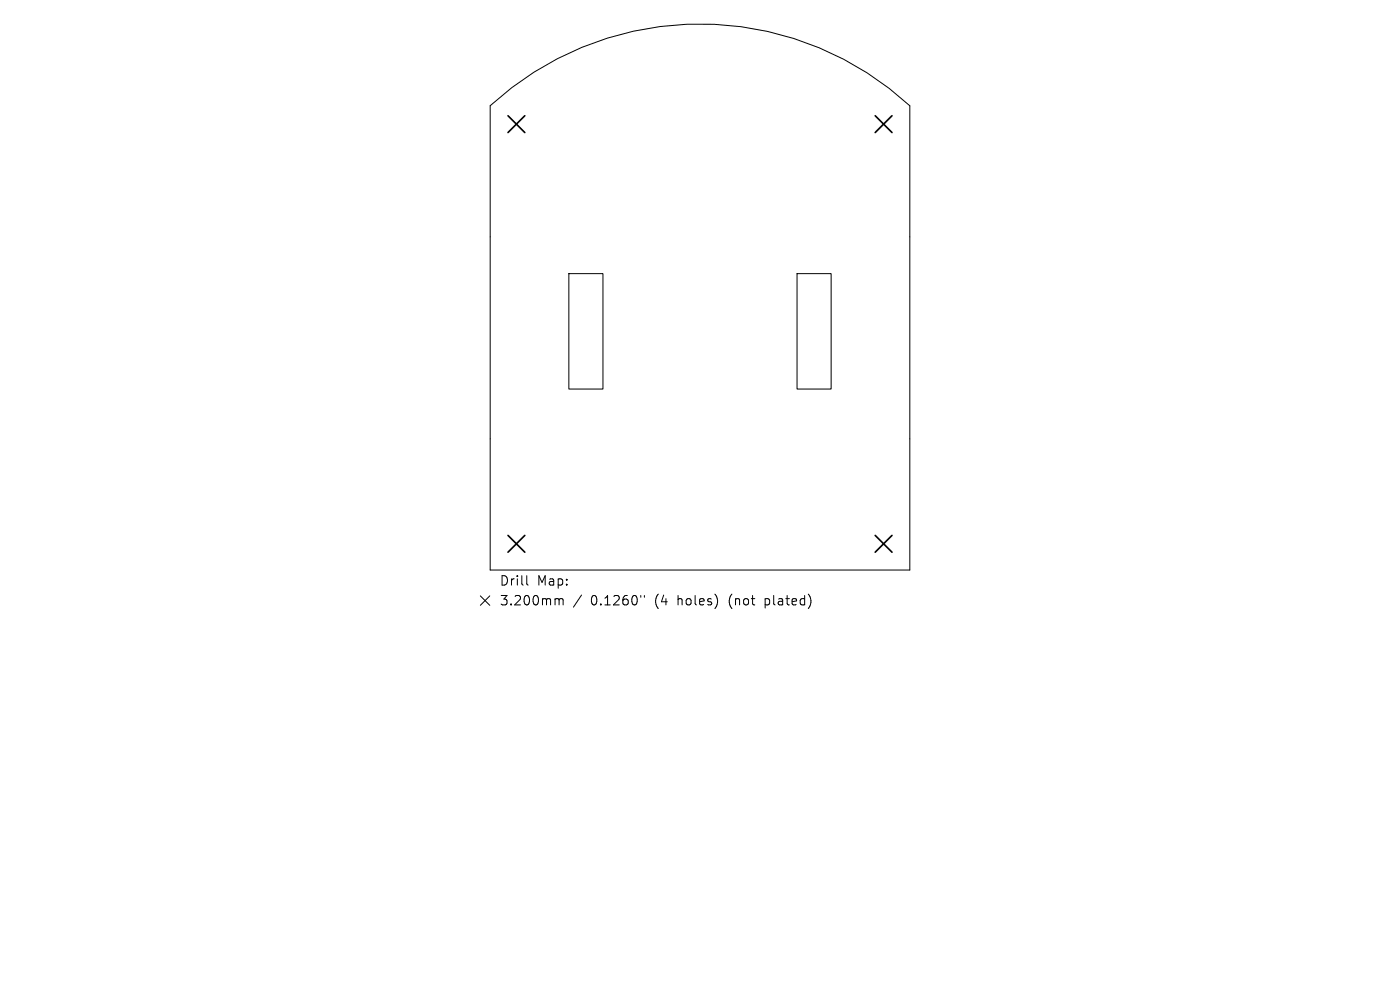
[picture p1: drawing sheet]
<svg xmlns="http://www.w3.org/2000/svg" width="297mm" height="210mm" viewBox="0 0 297 210" stroke-linecap="round" stroke-linejoin="round" font-family="sans-serif">
<defs><g id="words">
<g font-size="2.8">
<text x="105.9" y="124.5">Drill</text>
<text x="113.9" y="124.5">Map:</text>
<text x="105.9" y="128.7">3.200mm</text>
<text x="125.4" y="128.7">0.1260&quot;</text>
<text x="139.1" y="128.7">(4</text>
<text x="144" y="128.7">holes)</text>
<text x="155.1" y="128.7">(not</text>
<text x="162.9" y="128.7">plated)</text>
</g>
</g></defs>
<path d="M104 22.4a65.8 65.8 0 0 1 89 0v98.5h-89zM120.7 58h7.2v24.5h-7.2zM169.1 58h7.2v24.5h-7.2zM101.9 126.4l2 2M103.9 126.4l-2 2M111.8 122.1v1.7l.2 .3M118 127l.5 .1 .1 .2M118.6 127.3l.3-.3 .5 .1 .1 1.2M118.6 127.3v1M123.4 126.2l-1.7 2.6M135.9 126.3v.4M136.7 126.3v.4" fill="none" stroke="#000" stroke-width=".21"/>
<path d="M107.8 24.6l3.5 3.5M111.3 24.6l-3.5 3.5M185.7 24.6l3.5 3.5M189.2 24.6l-3.5 3.5M107.8 113.6l3.5 3.5M111.3 113.6l-3.5 3.5M185.7 113.6l3.5 3.5M189.2 113.6l-3.5 3.5" fill="none" stroke="#000" stroke-width=".36"/>
<use href="#words"/>
</svg>
